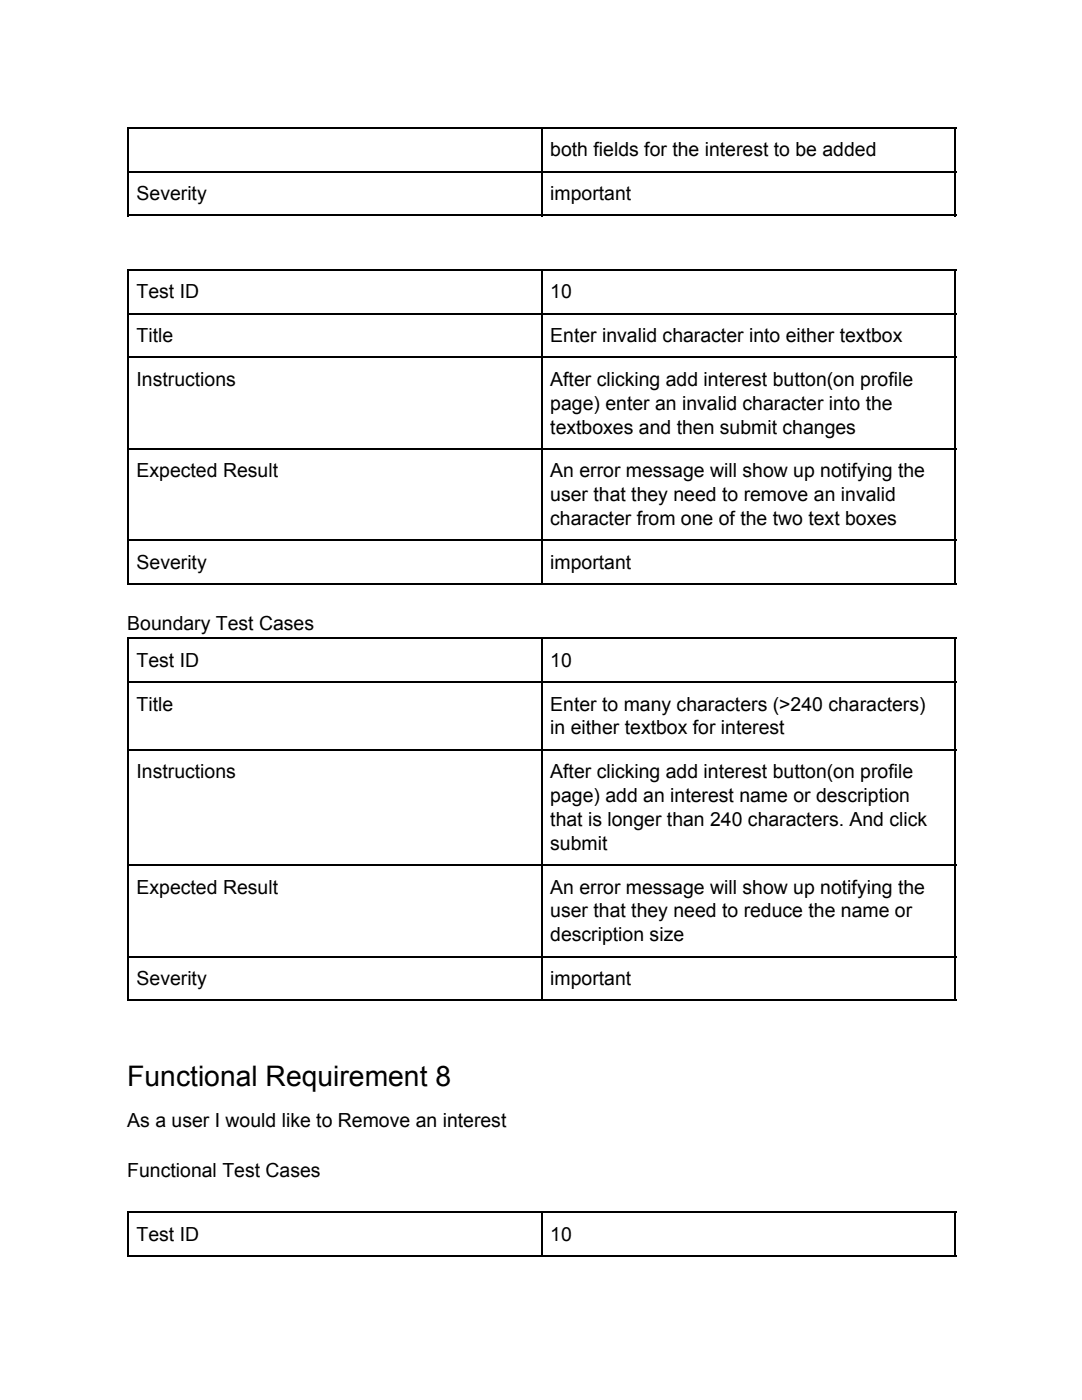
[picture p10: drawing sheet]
<svg xmlns="http://www.w3.org/2000/svg" width="216mm" height="279mm" viewBox="0 0 216 279" stroke-linecap="round" stroke-linejoin="round" font-family="sans-serif">
<defs><g id="words">
<text font-size="5.6" x="25.4" y="216.7">Functional Requirement 8</text>
<g font-size="3.9">
<text x="109.8" y="31.2">both fields for the interest to be added</text>
<text x="27.3" y="40">Severity</text>
<text x="109.8" y="40">important</text>
<text x="27.3" y="59.5">Test ID</text>
<text x="109.8" y="59.5">10</text>
<text x="27.3" y="68.3">Title</text>
<text x="109.8" y="68.3">Enter invalid character into either textbox</text>
<text x="27.3" y="77">Instructions</text>
<text x="109.8" y="77">After clicking add interest button(on profile</text>
<text x="109.8" y="81.8">page) enter an invalid character into the</text>
<text x="109.8" y="86.5">textboxes and then submit changes</text>
<text x="27.3" y="95.2">Expected Result</text>
<text x="109.8" y="95.2">An error message will show up notifying the</text>
<text x="109.8" y="100">user that they need to remove an invalid</text>
<text x="109.8" y="104.8">character from one of the two text boxes</text>
<text x="27.3" y="113.5">Severity</text>
<text x="109.8" y="113.5">important</text>
<text x="25.4" y="125.7">Boundary Test Cases</text>
<text x="27.3" y="133.1">Test ID</text>
<text x="109.8" y="133.1">10</text>
<text x="27.3" y="141.8">Title</text>
<text x="109.8" y="141.8">Enter to many characters (&gt;240 characters)</text>
<text x="109.8" y="146.6">in either textbox for interest</text>
<text x="27.3" y="155.3">Instructions</text>
<text x="109.8" y="155.3">After clicking add interest button(on profile</text>
<text x="109.8" y="160.1">page) add an interest name or description</text>
<text x="109.8" y="164.8">that is longer than 240 characters. And click</text>
<text x="109.8" y="169.6">submit</text>
<text x="27.3" y="178.3">Expected Result</text>
<text x="109.8" y="178.3">An error message will show up notifying the</text>
<text x="109.8" y="183.1">user that they need to reduce the name or</text>
<text x="109.8" y="187.9">description size</text>
<text x="27.3" y="196.6">Severity</text>
<text x="109.8" y="196.6">important</text>
<text x="25.4" y="224.9">As a user I would like to Remove an interest</text>
<text x="25.4" y="234.9">Functional Test Cases</text>
<text x="27.3" y="247.6">Test ID</text>
<text x="109.8" y="247.6">10</text>
</g>
</g></defs>
<g fill="none" stroke="#000" stroke-width=".26">
<path d="M25.4 34.3h165.4M25.4 25.5h165.4M25.5 25.4v17.7M108.1 25.4v17.7M190.6 25.4v17.7M25.4 43h165.4M25.4 53.8h165.4M25.5 53.7v63M108.1 53.7v63M190.6 53.7v63M25.4 71.3h165.4M25.4 62.6h165.4"/>
<path d="M25.4 89.6h165.4M25.4 107.8h165.4M25.4 116.5h165.4M25.4 136.1h165.4M25.4 127.4h165.4M25.5 127.3v72.5M108.1 127.3v72.5M190.6 127.3v72.5M25.4 149.6h165.4M25.4 172.6h165.4M25.4 190.9h165.4M25.4 199.6h165.4"/>
<path d="M25.4 242h165.4M25.4 250.7h165.4M25.5 241.8v9M108.1 241.8v9M190.6 241.8v9"/>
</g>
<use href="#words"/>
</svg>
